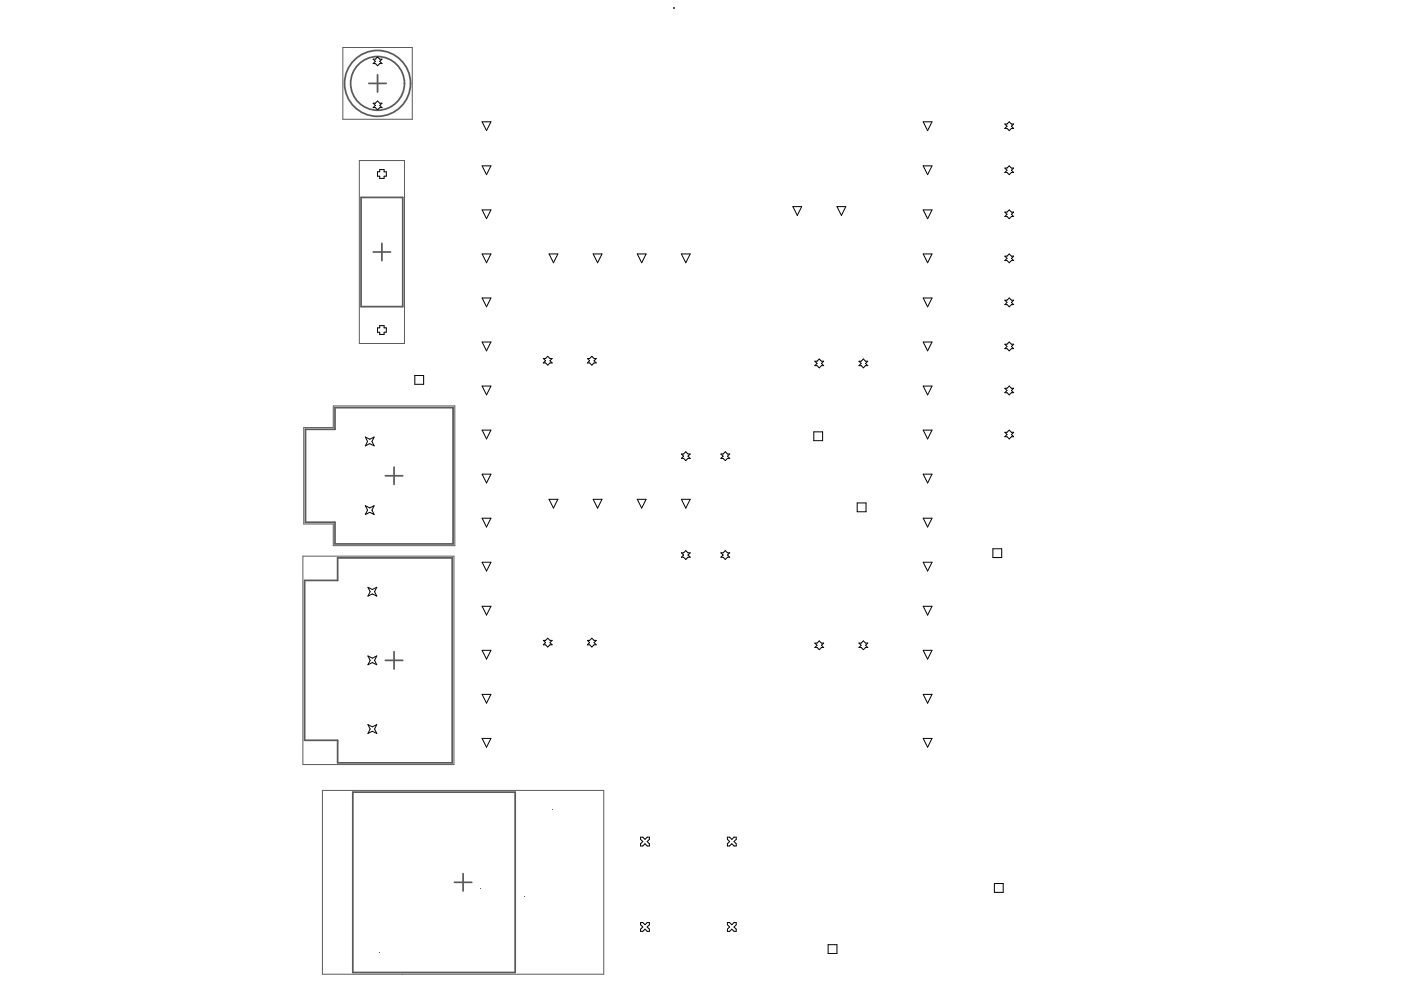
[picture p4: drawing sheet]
<svg xmlns="http://www.w3.org/2000/svg" width="297mm" height="210mm" viewBox="0 0 297 210" stroke-linecap="round" stroke-linejoin="round" font-family="sans-serif">
<g fill="none" stroke="#5a5a5a" stroke-width=".37">
<path d="M78.2 17.7h3.7M80.1 15.8v3.7M76.6 41.9h8.8v23.1h-8.8zM79.1 53.4h3.7M81 51.6v3.7M64.8 91h6.2v-4.6h25.1v28.9h-25.1v-4.6h-6.2zM83.5 99v3.7M81.7 100.9h3.7M64.6 123.1h7v-4.8h24.3v43.4h-24.3v-4.7h-7zM83.5 138.2v3.7M81.7 140h3.7M74.8 168h34.4v38.2h-34.4z"/>
<path d="M96.3 187.1h3.7M98.2 185.2v3.7"/>
<circle cx="80.1" cy="17.7" r="5.7"/>
<circle cx="80.1" cy="17.7" r="7"/>
</g>
<path d="M72.7 10.1h14.7v15.2h-14.7zM76.2 34h9.6v38.8h-9.6zM64.4 90.7h6.3v-4.6h25.7v29.6h-25.7v-4.6h-6.3zM64.2 117.9h32v44.2h-32zM68.4 167.6h59.6v39h-59.6z" fill="none" stroke="#5a5a5a" stroke-width=".21"/>
<g fill="#5a5a5a">
<path d="M142.8 1.6h.2v.2h-.2z"/>
<path d="M80.5 201.9l.1 .2z"/>
<path d="M101.7 188.3l.1 .1z"/>
<path d="M85.2 206.6h.1v.2h-.1z"/>
<path d="M111.1 189.9h.1v.2h-.1z"/>
</g>
<g fill="none" stroke="#000" stroke-width=".21">
<path d="M79.1 12.5h.5l.5-.4 .4 .4h.5l-.5 .5 .5 .5h-.5l-.4 .4-.5-.4h-.5l.5-.5zM79.1 21.9h.5l.5-.5 .4 .5h.5l-.5 .5 .5 .4h-.5l-.4 .5-.5-.5h-.5l.5-.4zM80 36.4h.5v-.4h.9v.4h.5v1h-.5v.4h-.9v-.4h-.5zM102.2 35.2h1.9l-.9 1.8zM102.2 25.8h1.9l-.9 1.9zM195.7 35.2h1.9l-.9 1.8zM195.7 25.8h1.9l-.9 1.9zM213 26.3h.5l.5-.5 .4 .5h.5l-.5 .5 .5 .4h-.5l-.4 .5-.5-.5h-.5l.5-.4zM213 35.6h.5l.5-.4 .4 .4h.5l-.5 .5 .5 .5h-.5l-.4 .4-.5-.4h-.5l.5-.5zM102.2 53.8h1.9l-.9 1.9zM102.2 44.5h1.9l-.9 1.9zM116.4 53.8h1.9l-1 1.9z"/>
<path d="M125.8 53.8h1.8l-.9 1.9zM135.1 53.8h1.9l-.9 1.9zM144.5 53.8h1.8l-.9 1.9zM168.1 43.8h1.9l-1 1.9zM177.5 43.8h1.8l-.9 1.9zM195.7 53.8h1.9l-.9 1.9zM195.7 44.5h1.9l-.9 1.9zM213 54.3h.5l.5-.5 .4 .5h.5l-.5 .5 .5 .4h-.5l-.4 .5-.5-.5h-.5l.5-.4zM213 45h.5l.5-.5 .4 .5h.5l-.5 .4 .5 .5h-.5l-.4 .5-.5-.5h-.5l.5-.5zM80 69.5h.5v-.5h.9v.5h.5v.9h-.5v.5h-.9v-.5h-.5zM88 79.6h1.8v1.9h-1.8zM102.2 72.5h1.9l-.9 1.9z"/>
<path d="M102.2 63.2h1.9l-.9 1.8zM115.2 76h.5l.4-.5 .5 .5h.5l-.5 .5 .5 .4h-.5l-.5 .5-.4-.5h-.5l.5-.4zM124.5 76h.5l.5-.5 .5 .5h.4l-.4 .5 .4 .4h-.4l-.5 .5-.5-.5h-.5l.5-.4zM172.8 76.6h.4l.5-.5 .5 .5h.4l-.4 .5 .4 .4h-.4l-.5 .5-.5-.5h-.4l.4-.4zM182.1 76.6h.5l.4-.5 .5 .5h.5l-.5 .5 .5 .4h-.5l-.5 .5-.4-.5h-.5l.5-.4zM195.7 72.5h1.9l-.9 1.9zM195.7 63.2h1.9l-.9 1.8zM213 73h.5l.5-.5 .4 .5h.5l-.5 .5 .5 .4h-.5l-.4 .5-.5-.5h-.5l.5-.4zM213 63.6h.5l.5-.4 .4 .4h.5l-.5 .5 .5 .5h-.5l-.4 .4-.5-.4h-.5l.5-.5zM77.5 92.7l.9 .4 .9-.4-.4 .9 .4 .9-.9-.4-.9 .4 .4-.9zM102.2 91.2h1.9l-.9 1.9zM102.2 81.9h1.9l-.9 1.8z"/>
<path d="M144.5 96.3h.4l.5-.5 .5 .5h.4l-.4 .4 .4 .5h-.4l-.5 .5-.5-.5h-.4l.4-.5zM152.8 96.3h.5l.5-.5 .4 .5h.5l-.5 .4 .5 .5h-.5l-.4 .5-.5-.5h-.5l.5-.5zM172.5 91.6h1.9v1.8h-1.9zM195.7 91.2h1.9l-.9 1.9zM195.7 81.9h1.9l-.9 1.8zM213 91.7h.5l.5-.5 .4 .5h.5l-.5 .4 .5 .5h-.5l-.4 .5-.5-.5h-.5l.5-.5zM213 82.3h.5l.5-.4 .4 .4h.5l-.5 .5 .5 .5h-.5l-.4 .4-.5-.4h-.5l.5-.5zM77.5 107.2l.9 .5 .9-.5-.4 1 .4 .9-.9-.5-.9 .5 .4-.9zM102.2 119.2h1.9l-.9 1.9zM102.2 109.9h1.9l-.9 1.8zM102.2 100.5h1.9l-.9 1.9zM116.4 105.9h1.9l-1 1.8z"/>
<path d="M125.8 105.9h1.8l-.9 1.8zM135.1 105.9h1.9l-.9 1.8zM144.5 105.9h1.8l-.9 1.8zM144.5 117.2h.4l.5-.5 .5 .5h.4l-.4 .5 .4 .4h-.4l-.5 .5-.5-.5h-.4l.4-.4zM152.8 117.2h.5l.5-.5 .4 .5h.5l-.5 .5 .5 .4h-.5l-.4 .5-.5-.5h-.5l.5-.4zM181.7 106.6h1.9v1.9h-1.9zM195.7 119.2h1.9l-.9 1.9zM195.7 109.9h1.9l-.9 1.8zM195.7 100.5h1.9l-.9 1.9zM210.5 116.3h1.9v1.9h-1.9zM78 124.5l.9 .5 1-.5-.5 1 .5 .9-1-.5-.9 .5 .5-.9zM78 139.1l.9 .4 1-.4-.5 .9 .5 .9-1-.4-.9 .4 .5-.9z"/>
<path d="M102.2 137.9h1.9l-.9 1.9zM102.2 128.5h1.9l-.9 1.9zM115.2 135.8h.5l.4-.5 .5 .5h.5l-.5 .4 .5 .5h-.5l-.5 .5-.4-.5h-.5l.5-.5zM124.5 135.8h.5l.5-.5 .5 .5h.4l-.4 .4 .4 .5h-.4l-.5 .5-.5-.5h-.5l.5-.5zM172.8 136.4h.4l.5-.5 .5 .5h.4l-.4 .4 .4 .5h-.4l-.5 .5-.5-.5h-.4l.4-.5zM182.1 136.4h.5l.4-.5 .5 .5h.5l-.5 .4 .5 .5h-.5l-.5 .5-.4-.5h-.5l.5-.5zM195.7 137.9h1.9l-.9 1.9zM195.7 128.5h1.9l-.9 1.9zM78 153.6l.9 .5 1-.5-.5 1 .5 .9-1-.5-.9 .5 .5-.9zM102.2 156.6h1.9l-.9 1.8zM102.2 147.2h1.9l-.9 1.9zM195.7 156.6h1.9l-.9 1.8z"/>
<path d="M195.7 147.2h1.9l-.9 1.9zM135.8 177.5h.5l.5 .5 .4-.5h.5v.5l-.5 .4 .5 .5v.5h-.5l-.4-.5-.5 .5h-.5v-.5l.5-.5-.5-.4zM154.2 177.5h.5l.5 .5 .4-.5h.5v.5l-.5 .4 .5 .5v.5h-.5l-.4-.5-.5 .5h-.5v-.5l.5-.5-.5-.4zM135.8 195.6h.5l.5 .5 .4-.5h.5v.5l-.5 .4 .5 .5v.5h-.5l-.4-.5-.5 .5h-.5v-.5l.5-.5-.5-.4zM154.2 195.6h.5l.5 .5 .4-.5h.5v.5l-.5 .4 .5 .5v.5h-.5l-.4-.5-.5 .5h-.5v-.5l.5-.5-.5-.4zM210.8 187.3h1.9v1.9h-1.9zM175.6 200.3h1.8v1.9h-1.8z"/>
</g>
</svg>
